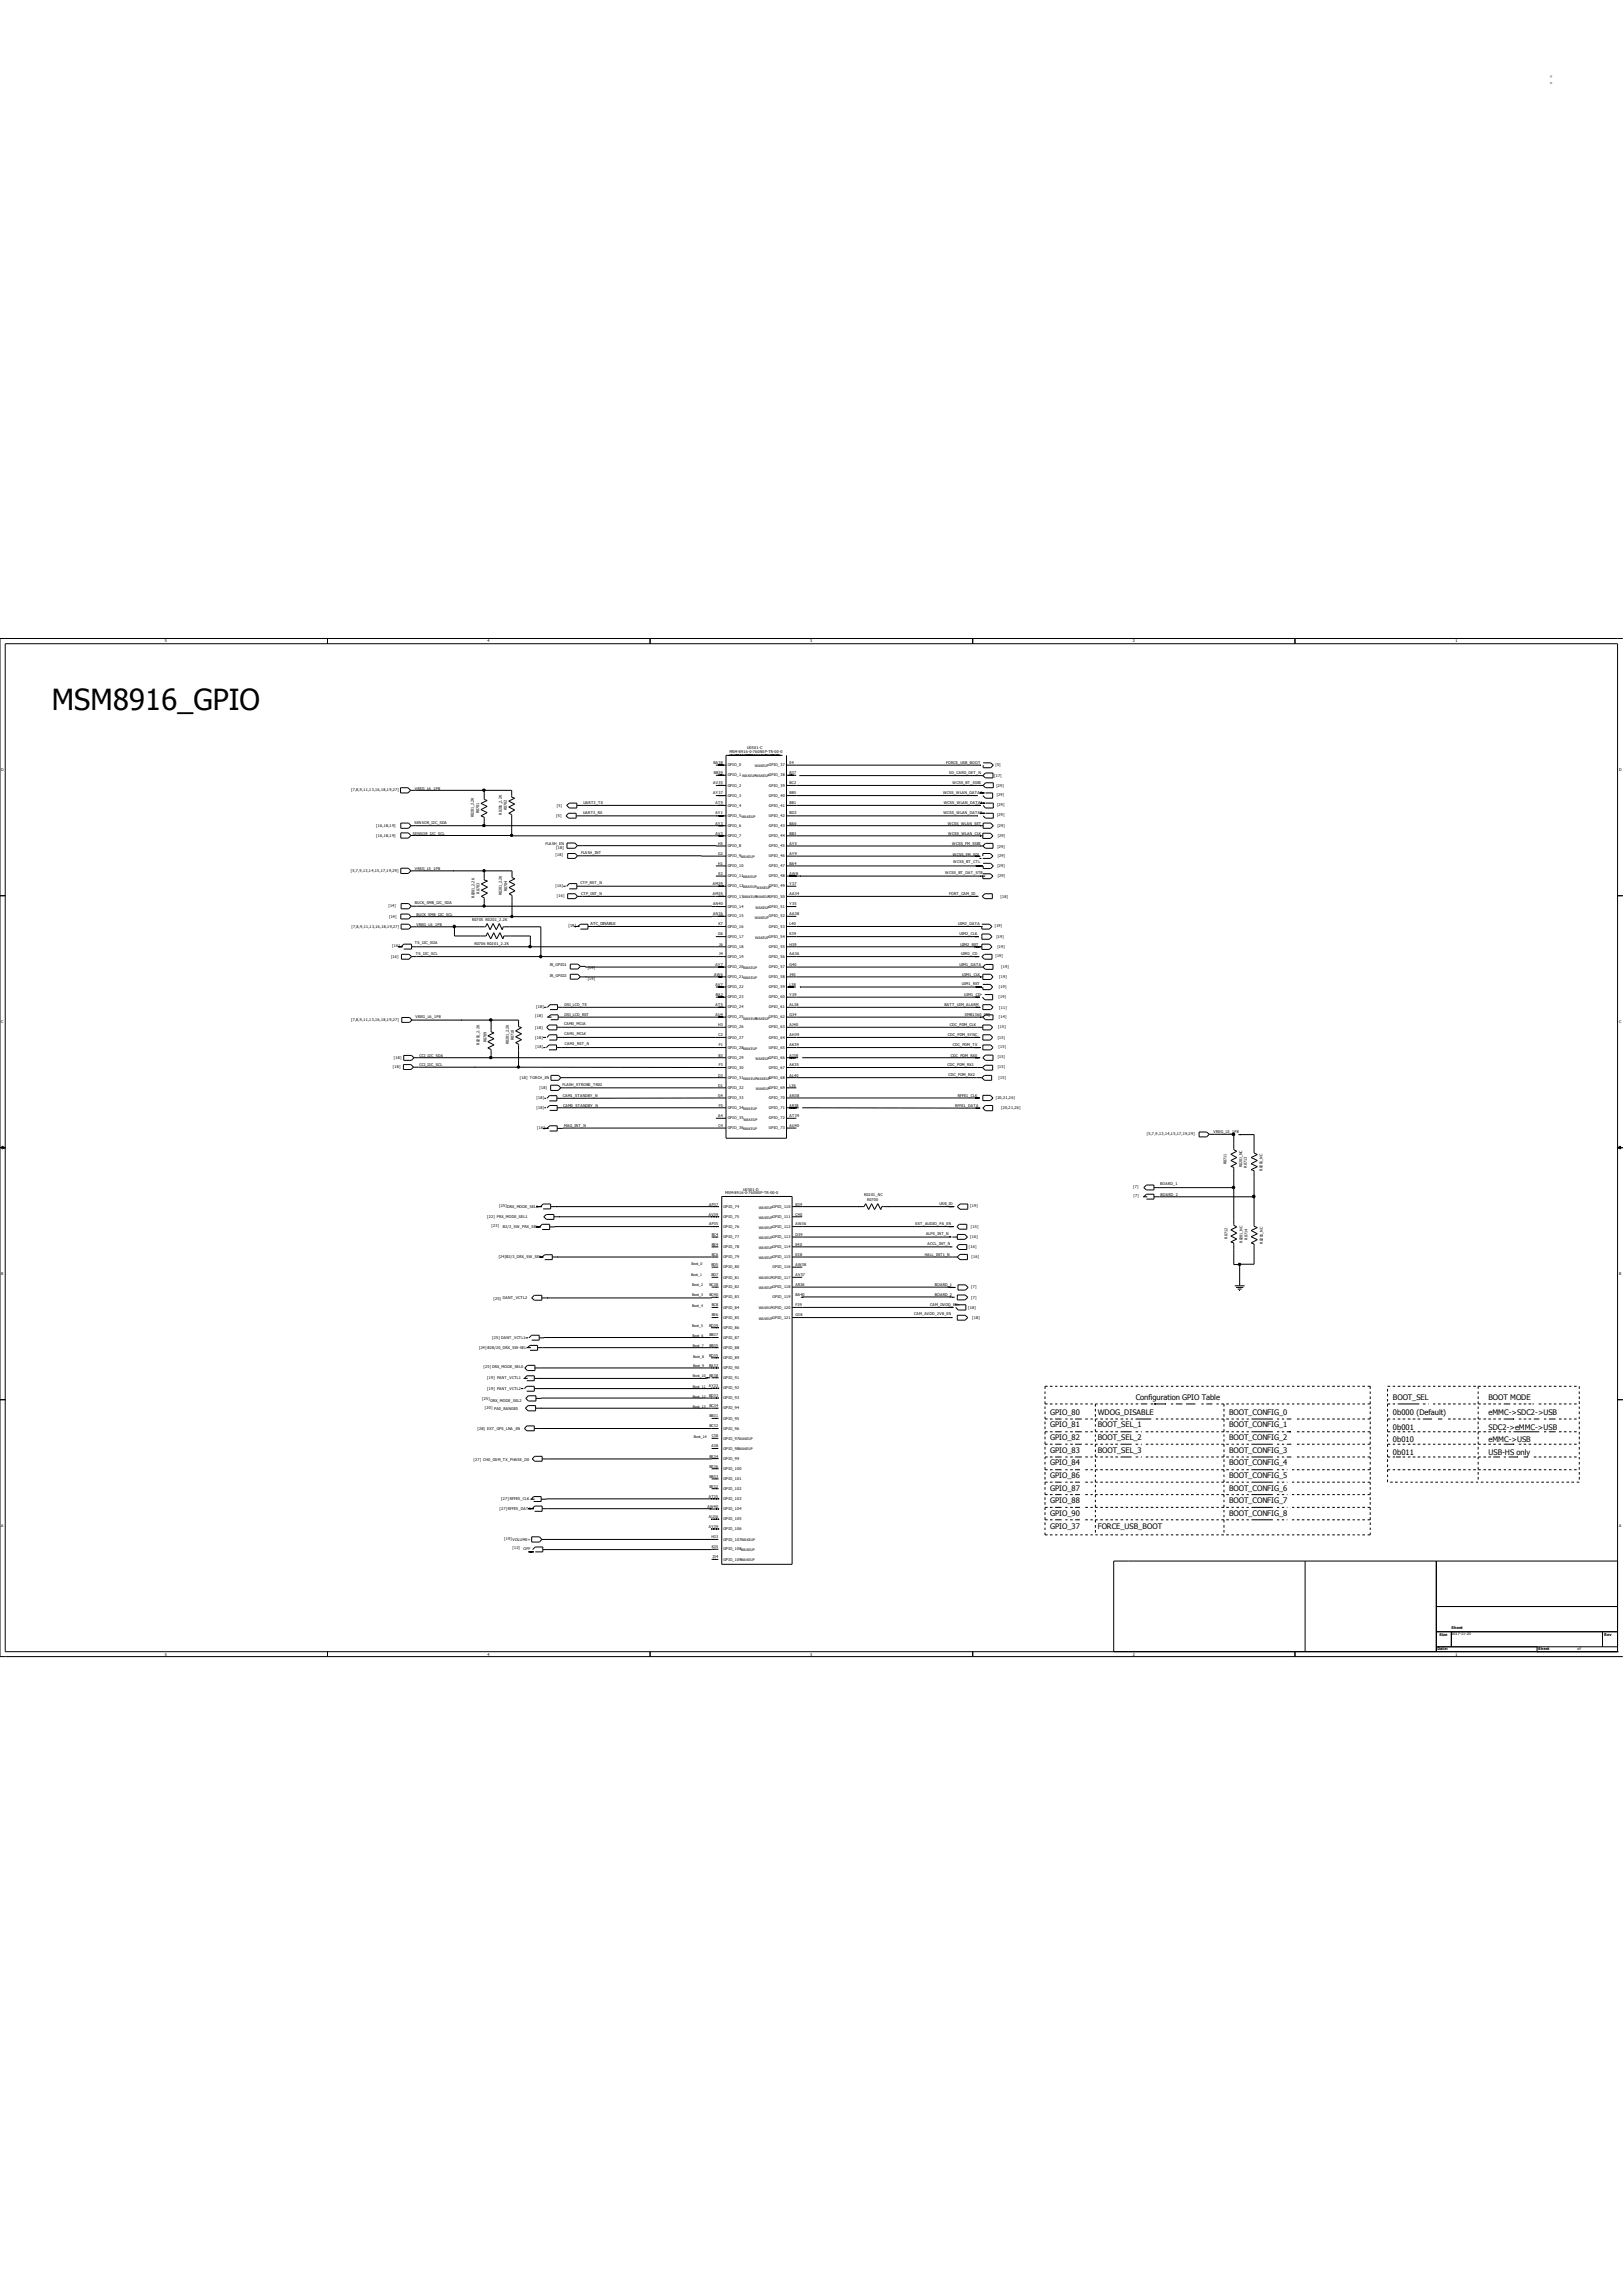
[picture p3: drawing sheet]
<svg xmlns="http://www.w3.org/2000/svg" width="210mm" height="297mm" viewBox="0 0 210 297" stroke-linecap="round" stroke-linejoin="round" font-family="sans-serif">
<defs><g id="words">
<text font-size="3.8" x="6.7" y="91.9">MSM8916_GPIO</text>
<text font-size="1.8" fill="#666" x="200.3" y="10.9">：</text>
<g font-size="1">
<text x="135.9" y="183">GPIO_80</text>
<text x="135.9" y="184.6">GPIO_81</text>
<text x="142" y="183">WDOG_DISABLE</text>
<text x="142" y="184.6">BOOT_SEL_1</text>
<text x="147" y="181.1">Configuration GPIO Table</text>
<text x="159" y="183">BOOT_CONFIG_0</text>
<text x="159" y="184.6">BOOT_CONFIG_1</text>
<text x="180.2" y="181.1">BOOT_SEL</text>
<text x="180.2" y="183">0b000 (Default)</text>
<text x="180.2" y="185">0b001</text>
<text x="192.6" y="181.1">BOOT MODE</text>
<text x="192.6" y="183">eMMC-&gt;SDC2-&gt;USB</text>
<text x="192.6" y="185">SDC2-&gt;eMMC-&gt;USB</text>
<text x="135.9" y="186.3">GPIO_82</text>
<text x="135.9" y="187.9">GPIO_83</text>
<text x="135.9" y="189.6">GPIO_84</text>
<text x="135.9" y="191.2">GPIO_86</text>
<text x="142" y="186.3">BOOT_SEL_2</text>
<text x="142" y="187.9">BOOT_SEL_3</text>
<text x="159" y="186.3">BOOT_CONFIG_2</text>
<text x="159" y="187.9">BOOT_CONFIG_3</text>
<text x="159" y="189.6">BOOT_CONFIG_4</text>
<text x="159" y="191.2">BOOT_CONFIG_5</text>
<text x="180.2" y="186.6">0b010</text>
<text x="180.2" y="188.2">0b011</text>
<text x="192.6" y="186.6">eMMC-&gt;USB</text>
<text x="192.6" y="188.2">USB-HS only</text>
<text x="135.9" y="197.7">GPIO_37</text>
<text x="135.9" y="192.8">GPIO_87</text>
<text x="135.9" y="194.5">GPIO_88</text>
<text x="135.9" y="196.1">GPIO_90</text>
<text x="142" y="197.7">FORCE_USB_BOOT</text>
<text x="159" y="192.8">BOOT_CONFIG_6</text>
<text x="159" y="194.5">BOOT_CONFIG_7</text>
<text x="159" y="196.1">BOOT_CONFIG_8</text>
</g>
<g font-size=".5">
<text x="21.3" y="83.1">5</text>
<text x="63.1" y="83.1">4</text>
<text x="104.8" y="83.1">3</text>
<text x="146.6" y="83.1">2</text>
<text x="188.3" y="83.1">1</text>
<text x=".2" y="99.7">D</text>
<text x="92.3" y="101.5">AV35</text>
<text x="92.3" y="98.8">BA38</text>
<text x="92.4" y="100.1">BB39</text>
<text x="94.2" y="101.7">GPIO_2</text>
<text x="94.2" y="100.4">GPIO_1 WAKEUP</text>
<text x="94.2" y="99.1">GPIO_0</text>
<text x="94.4" y="97.4">MSM-8916-0-760NSP-TR-00-0</text>
<text x="96.7" y="96.9">U0501-C</text>
<text x="97.7" y="99.3">WAKEUP</text>
<text x="97.8" y="100.6">WAKEUP</text>
<text x="99.5" y="99.1">GPIO_37</text>
<text x="99.5" y="100.4">GPIO_38</text>
<text x="99.5" y="101.7">GPIO_39</text>
<text x="102.2" y="98.8">E4</text>
<text x="102.2" y="100.1">B37</text>
<text x="102.2" y="101.5">BC2</text>
<text x="122.4" y="98.8">FORCE_USB_BOOT</text>
<text x="122.8" y="100.2">SD_CARD_DET_N</text>
<text x="123.2" y="101.5">WCSS_BT_SSBI</text>
<text x="128.6" y="100.5">[17]</text>
<text x="128.8" y="99.1">[5]</text>
<text x="128.9" y="101.7">[29]</text>
<text x="209.5" y="99.7">D</text>
<text x="45.4" y="102.4">[7,8,9,11,13,16,18,19,27]</text>
<text x="48.7" y="107">[16,18,19]</text>
<text x="53.6" y="106.6">SENSOR_I2C_SDA</text>
<text x="53.7" y="102.1">VREG_L6_1P8</text>
<text x="61.3" y="105.7" transform="rotate(-90 61.3 105.7)">R0201_2.2K</text>
<text x="62" y="105.2" transform="rotate(-90 62 105.2)">R0701</text>
<text x="64.9" y="105.4" transform="rotate(-90 64.9 105.4)">R0201_2.2K</text>
<text x="65.6" y="104.8" transform="rotate(-90 65.6 104.8)">R0702</text>
<text x="72" y="105.6">[5]</text>
<text x="72.1" y="104.3">[5]</text>
<text x="75.4" y="105.3">UART3_RX</text>
<text x="75.5" y="104">UART3_TX</text>
<text x="92.3" y="102.8">AY37</text>
<text x="92.6" y="108">AV3</text>
<text x="92.6" y="106.7">AY3</text>
<text x="92.6" y="105.3">AY1</text>
<text x="92.6" y="104">AT9</text>
<text x="94.2" y="107">GPIO_6</text>
<text x="94.2" y="105.7">GPIO_5WAKEUP</text>
<text x="94.2" y="104.3">GPIO_4</text>
<text x="94.2" y="103.1">GPIO_3</text>
<text x="99.5" y="103.1">GPIO_40</text>
<text x="99.5" y="104.3">GPIO_41</text>
<text x="99.5" y="105.7">GPIO_42</text>
<text x="99.5" y="107">GPIO_43</text>
<text x="102.2" y="102.8">BB5</text>
<text x="102.2" y="104">BB1</text>
<text x="102.2" y="105.3">BD3</text>
<text x="102.2" y="106.7">BA6</text>
<text x="102.2" y="108">BB3</text>
<text x="122" y="102.7">WCSS_WLAN_DATA2</text>
<text x="122.1" y="105.3">WCSS_WLAN_DATA0</text>
<text x="122.1" y="104">WCSS_WLAN_DATA1</text>
<text x="122.7" y="106.7">WCSS_WLAN_SET</text>
<text x="122.7" y="108">WCSS_WLAN_CLK</text>
<text x="129" y="103">[29]</text>
<text x="129" y="104.2">[29]</text>
<text x="129" y="105.6">[29]</text>
<text x="129" y="107">[29]</text>
<text x="45.4" y="112.8">[5,7,9,13,14,15,17,19,29]</text>
<text x="48.7" y="108.3">[16,18,19]</text>
<text x="53.4" y="108">SENSOR_I2C_SCL</text>
<text x="53.7" y="112.5">VREG_L5_1P8</text>
<text x="70.6" y="109.4">FLASH_EN</text>
<text x="71.9" y="110.8">[18]</text>
<text x="72" y="109.9">[18]</text>
<text x="75.2" y="110.5">FLASH_INT</text>
<text x="92.9" y="109.3">H5</text>
<text x="92.9" y="110.6">G2</text>
<text x="92.9" y="111.9">H1</text>
<text x="93" y="113.2">E2</text>
<text x="94.2" y="108.3">GPIO_7</text>
<text x="94.2" y="109.6">GPIO_8</text>
<text x="94.2" y="110.9">GPIO_9</text>
<text x="94.2" y="113.5">GPIO_11</text>
<text x="94.2" y="112.2">GPIO_10</text>
<text x="95.9" y="111">WAKEUP</text>
<text x="96.1" y="113.6">WAKEUP</text>
<text x="99.5" y="108.3">GPIO_44</text>
<text x="99.5" y="109.6">GPIO_45</text>
<text x="99.5" y="110.9">GPIO_46</text>
<text x="99.5" y="112.2">GPIO_47</text>
<text x="99.5" y="113.5">GPIO_48</text>
<text x="102.2" y="109.3">AY5</text>
<text x="102.2" y="110.6">AY9</text>
<text x="102.2" y="111.9">BA4</text>
<text x="102.2" y="113.2">AW8</text>
<text x="122.3" y="113">WCSS_BT_DAT_STB</text>
<text x="123.2" y="109.3">WCSS_FM_SSBI</text>
<text x="123.3" y="110.7">WCSS_FM_SDI</text>
<text x="123.3" y="111.7">WCSS_BT_CTL</text>
<text x="129" y="109.7">[29]</text>
<text x="129" y="112.2">[29]</text>
<text x="129.1" y="108.3">[29]</text>
<text x="129.1" y="110.9">[29]</text>
<text x="129.1" y="113.4">[29]</text>
<text x="50.3" y="117.4">[14]</text>
<text x="50.3" y="118.7">[14]</text>
<text x="53.7" y="117">BUCK_SMB_I2C_SDA</text>
<text x="53.9" y="118.4">BUCK_SMB_I2C_SCL</text>
<text x="53.9" y="119.8">VREG_L6_1P8</text>
<text x="61.1" y="119.2">R0705 R0201_2.2K</text>
<text x="61.4" y="116.1" transform="rotate(-90 61.4 116.1)">R0201_2.2K</text>
<text x="62" y="115.6" transform="rotate(-90 62 115.6)">R0703</text>
<text x="64.9" y="115.8" transform="rotate(-90 64.9 115.8)">R0201_2.2K</text>
<text x="65.6" y="115.3" transform="rotate(-90 65.6 115.3)">R0704</text>
<text x="71.9" y="114.7">[16]</text>
<text x="72.1" y="116">[16]</text>
<text x="73.6" y="120">[19]</text>
<text x="75.1" y="114.4">CTP_RST_N</text>
<text x="75.2" y="115.7">CTP_INT_N</text>
<text x="76.4" y="119.7">ATC_DISABLE</text>
<text x="92.3" y="114.5">AM39</text>
<text x="92.3" y="115.8">AM35</text>
<text x="92.3" y="117.1">AN40</text>
<text x="92.3" y="118.4">AN36</text>
<text x="93" y="119.7">K7</text>
<text x="94.2" y="114.8">GPIO_12</text>
<text x="94.2" y="116.1">GPIO_13</text>
<text x="94.2" y="117.4">GPIO_14</text>
<text x="94.2" y="118.7">GPIO_15</text>
<text x="94.2" y="120">GPIO_16</text>
<text x="96.1" y="114.9">WAKEUPWAKEUPGPIO_49</text>
<text x="96.1" y="116.2">WAKEUPWAKEUPGPIO_50</text>
<text x="97.7" y="118.8">WAKEUP</text>
<text x="97.8" y="117.5">WAKEUPGPIO_51</text>
<text x="99.5" y="118.7">GPIO_52</text>
<text x="99.5" y="120">GPIO_53</text>
<text x="102.2" y="114.5">Y37</text>
<text x="102.2" y="115.8">AA34</text>
<text x="102.2" y="117.1">Y35</text>
<text x="102.2" y="118.4">AA38</text>
<text x="102.2" y="119.7">L40</text>
<text x="122.8" y="115.7">FORT_CAM_ID</text>
<text x="124" y="119.7">UIM2_DATA</text>
<text x="128.7" y="120">[19]</text>
<text x="129.5" y="116.1">[18]</text>
<text x="45.5" y="120">[7,8,9,11,13,16,18,19,27]</text>
<text x="50.6" y="123.9">[16]</text>
<text x="50.8" y="122.5">[16]</text>
<text x="53.7" y="122.2">TS_I2C_SDA</text>
<text x="53.8" y="123.6">TS_I2C_SCL</text>
<text x="61.4" y="122.2">R0706 R0201_2.2K</text>
<text x="71.1" y="125">IR_GPIO1</text>
<text x="76" y="125.4">[19]</text>
<text x="92.6" y="124.9">AY7</text>
<text x="92.9" y="121">G6</text>
<text x="93.1" y="122.3">J6</text>
<text x="93.1" y="123.6">J4</text>
<text x="94.2" y="121.3">GPIO_17</text>
<text x="94.2" y="122.6">GPIO_18</text>
<text x="94.2" y="123.9">GPIO_19</text>
<text x="94.2" y="125.2">GPIO_20WAKEUP</text>
<text x="97.7" y="121.4">WAKEUPGPIO_54</text>
<text x="99.5" y="122.6">GPIO_55</text>
<text x="99.5" y="123.9">GPIO_56</text>
<text x="99.5" y="125.2">GPIO_57</text>
<text x="102.2" y="121">K39</text>
<text x="102.2" y="122.3">H39</text>
<text x="102.2" y="123.6">AA36</text>
<text x="102.2" y="124.9">G40</text>
<text x="124.1" y="121">UIM2_CLK</text>
<text x="124.1" y="125">UIM1_DATA</text>
<text x="124.3" y="122.3">UIM2_RST</text>
<text x="124.3" y="123.6">UIM2_CD</text>
<text x="128.8" y="123.8">[19]</text>
<text x="128.9" y="121.3">[19]</text>
<text x="129" y="122.6">[19]</text>
<text x="129.6" y="125.2">[19]</text>
<text x="53.8" y="131.7">VREG_L6_1P8</text>
<text x="69.3" y="131.6">[18]</text>
<text x="69.4" y="130.4">[18]</text>
<text x="71.1" y="126.3">IR_GPIO2</text>
<text x="73" y="130.1">DSI_LCD_TE</text>
<text x="73" y="131.5">DSI_LCD_RST</text>
<text x="76" y="126.7">[19]</text>
<text x="92.4" y="126.2">AW6</text>
<text x="92.6" y="127.5">AV7</text>
<text x="92.6" y="130.2">AT5</text>
<text x="92.6" y="131.4">AU4</text>
<text x="92.6" y="128.8">BA2</text>
<text x="94.2" y="126.5">GPIO_21</text>
<text x="94.2" y="127.8">GPIO_22</text>
<text x="94.2" y="129.1">GPIO_23</text>
<text x="94.2" y="130.5">GPIO_24</text>
<text x="94.2" y="131.7">GPIO_25</text>
<text x="96.1" y="126.6">WAKEUP</text>
<text x="96.1" y="131.9">WAKEUPWAKEUP</text>
<text x="99.5" y="126.5">GPIO_58</text>
<text x="99.5" y="127.8">GPIO_59</text>
<text x="99.5" y="129.1">GPIO_60</text>
<text x="99.5" y="130.5">GPIO_61</text>
<text x="99.5" y="131.7">GPIO_62</text>
<text x="102.2" y="126.2">J40</text>
<text x="102.2" y="127.5">L38</text>
<text x="102.2" y="128.8">Y39</text>
<text x="102.2" y="130.2">AL38</text>
<text x="102.2" y="131.4">G34</text>
<text x="122.2" y="130.2">BATT_UIM_ALARM</text>
<text x="124.4" y="127.4">UIM1_RST</text>
<text x="124.5" y="126.2">UIM1_CLK</text>
<text x="124.8" y="128.8">UIM1_CD</text>
<text x="124.9" y="131.5">SMB1360_IRQ</text>
<text x="129.2" y="129.1">[19]</text>
<text x="129.3" y="127.8">[19]</text>
<text x="129.3" y="131.7">[14]</text>
<text x="129.3" y="126.5">[19]</text>
<text x="129.3" y="130.5">[11]</text>
<text x=".2" y="132.3">C</text>
<text x="45.4" y="132.1">[7,8,9,11,13,16,18,19,27]</text>
<text x="51" y="137">[18]</text>
<text x="54.3" y="136.7">CCI_I2C_SDA</text>
<text x="54.3" y="137.9">CCI_I2C_SCL</text>
<text x="62" y="135.2" transform="rotate(-90 62 135.2)">R0201_2.2K</text>
<text x="63" y="134.8" transform="rotate(-90 63 134.8)">R0709</text>
<text x="65.8" y="135.1" transform="rotate(-90 65.8 135.1)">R0201_2.2K</text>
<text x="66.5" y="134.6" transform="rotate(-90 66.5 134.6)">R0710</text>
<text x="69.3" y="133.1">[18]</text>
<text x="69.3" y="134.3">[18]</text>
<text x="69.3" y="135.6">[18]</text>
<text x="73" y="132.6">CAM0_MCLK</text>
<text x="73" y="133.8">CAM1_MCLK</text>
<text x="73.1" y="135.2">CAM1_RST_N</text>
<text x="92.9" y="132.7">H3</text>
<text x="93" y="134.1">C2</text>
<text x="93" y="136.7">B3</text>
<text x="93" y="135.4">F1</text>
<text x="93" y="137.9">F3</text>
<text x="94.2" y="133">GPIO_26</text>
<text x="94.2" y="134.3">GPIO_27</text>
<text x="94.2" y="135.7">GPIO_28</text>
<text x="94.2" y="137">GPIO_29</text>
<text x="96.1" y="135.8">WAKEUP</text>
<text x="97.8" y="137.1">WAKEUP</text>
<text x="99.5" y="133">GPIO_63</text>
<text x="99.5" y="134.3">GPIO_64</text>
<text x="99.5" y="135.7">GPIO_65</text>
<text x="99.5" y="137">GPIO_66</text>
<text x="102.2" y="132.7">AJ40</text>
<text x="102.2" y="134.1">AH39</text>
<text x="102.2" y="135.4">AK39</text>
<text x="102.2" y="136.7">AJ38</text>
<text x="102.2" y="137.9">AK35</text>
<text x="122.6" y="137.9">CDC_PDM_RX1</text>
<text x="122.7" y="134.1">CDC_PDM_SYNC</text>
<text x="122.9" y="132.8">CDC_PDM_CLK</text>
<text x="123" y="136.7">CDC_PDM_RX0</text>
<text x="123.3" y="135.4">CDC_PDM_TX</text>
<text x="129.1" y="134.3">[15]</text>
<text x="129.1" y="136.9">[15]</text>
<text x="129.2" y="133">[15]</text>
<text x="129.2" y="135.6">[15]</text>
<text x="209.5" y="132.3">C</text>
<text x="50.8" y="138.2">[18]</text>
<text x="67.3" y="139.5">[18] TORCH_EN</text>
<text x="69.4" y="142.1">[18]</text>
<text x="69.4" y="143.4">[18]</text>
<text x="69.8" y="140.8">[18]</text>
<text x="72.8" y="140.5">FLASH_STROBE_TRIG</text>
<text x="72.8" y="141.9">CAM1_STANDBY_N</text>
<text x="72.9" y="143.2">CAM0_STANDBY_N</text>
<text x="92.9" y="139.3">D3</text>
<text x="92.9" y="140.6">D1</text>
<text x="92.9" y="141.9">G4</text>
<text x="93" y="143.2">F5</text>
<text x="94.2" y="138.2">GPIO_30</text>
<text x="94.2" y="139.6">GPIO_31WAKEUP</text>
<text x="94.2" y="140.9">GPIO_32</text>
<text x="94.2" y="142.2">GPIO_33</text>
<text x="94.2" y="143.5">GPIO_34</text>
<text x="96.1" y="143.6">WAKEUP</text>
<text x="97.8" y="141">WAKEUP</text>
<text x="97.9" y="139.7">WAKEUP</text>
<text x="99.5" y="139.6">GPIO_68</text>
<text x="99.5" y="138.2">GPIO_67</text>
<text x="99.5" y="140.9">GPIO_69</text>
<text x="99.5" y="142.2">GPIO_70</text>
<text x="99.5" y="143.5">GPIO_71</text>
<text x="102.2" y="139.3">AL40</text>
<text x="102.2" y="140.6">L36</text>
<text x="102.2" y="141.9">AN38</text>
<text x="102.2" y="143.2">AR38</text>
<text x="122.7" y="139.2">CDC_PDM_RX2</text>
<text x="123.6" y="143.2">RFFE1_DATA</text>
<text x="123.9" y="141.9">RFFE1_CLK</text>
<text x="128.8" y="142.2">[20,21,26]</text>
<text x="129.1" y="138.2">[15]</text>
<text x="129.2" y="139.6">[15]</text>
<text x="129.6" y="143.5">[20,21,26]</text>
<text x="69.5" y="146.1">[16]</text>
<text x="73" y="145.8">MAG_INT_N</text>
<text x="92.9" y="144.5">A4</text>
<text x="93" y="145.8">C4</text>
<text x="94.2" y="146.1">GPIO_36</text>
<text x="94.2" y="144.8">GPIO_35</text>
<text x="96.1" y="146.2">WAKEUP</text>
<text x="96.2" y="145">WAKEUP</text>
<text x="99.5" y="144.8">GPIO_72</text>
<text x="99.5" y="146.1">GPIO_73</text>
<text x="102.2" y="144.5">AT39</text>
<text x="102.2" y="145.8">AU40</text>
<text x="148.4" y="146.9">[5,7,9,13,14,15,17,19,29]</text>
<text x="157" y="146.5">VREG_L5_1P8</text>
<text x="91.7" y="155.9">AP37</text>
<text x="93.8" y="154.5">MSM-8916-0-760NSP-TR-00-0</text>
<text x="96.1" y="154">U0501-D</text>
<text x="102.9" y="155.9">B39</text>
<text x="111.8" y="154.8">R0201_NC</text>
<text x="112.2" y="155.4">R0700</text>
<text x="121.6" y="155.9">USB_ID</text>
<text x="146.6" y="153.7">[7]</text>
<text x="146.7" y="154.8">[7]</text>
<text x="150.1" y="153.3">BOARD_1</text>
<text x="150.2" y="154.7">BOARD_2</text>
<text x="158.7" y="150.6" transform="rotate(-90 158.7 150.6)">R0711</text>
<text x="160.7" y="151" transform="rotate(-90 160.7 151)">R0201_NC</text>
<text x="161.3" y="151" transform="rotate(-90 161.3 151)">R0713</text>
<text x="163.3" y="151.5" transform="rotate(-90 163.3 151.5)">R0201_NC</text>
<text x="63" y="157.5">[22] PRX_MODE_SEL1</text>
<text x="63.6" y="158.8">[23]</text>
<text x="64.6" y="156.1">[25]</text>
<text x="65.1" y="158.9">B2/3_SW_PRX_SEL</text>
<text x="65.6" y="156.2">DRX_MODE_SEL1</text>
<text x="91.7" y="157.3">AV39</text>
<text x="91.7" y="158.5">AP35</text>
<text x="92.1" y="159.8">BC4</text>
<text x="92.1" y="161.1">BE4</text>
<text x="93.6" y="156.2">GPIO_74</text>
<text x="93.6" y="157.5">GPIO_75</text>
<text x="93.6" y="158.8">GPIO_76</text>
<text x="93.6" y="160.2">GPIO_77</text>
<text x="93.6" y="161.4">GPIO_78</text>
<text x="98.2" y="156.3">WAKEUPGPIO_110</text>
<text x="98.2" y="157.7">WAKEUPGPIO_111</text>
<text x="98.2" y="159">WAKEUP</text>
<text x="98.2" y="160.3">WAKEUPGPIO_113</text>
<text x="98.2" y="161.6">WAKEUP</text>
<text x="100" y="161.4">GPIO_114</text>
<text x="100" y="158.8">GPIO_112</text>
<text x="102.9" y="161.1">E40</text>
<text x="102.9" y="159.8">D39</text>
<text x="102.9" y="157.3">C40</text>
<text x="102.9" y="158.5">AW36</text>
<text x="118.5" y="158.4">EXT_AUDIO_PA_EN</text>
<text x="119.8" y="159.8">ALPS_INT_N</text>
<text x="120" y="161.1">ACCL_INT_N</text>
<text x="125.4" y="161.4">[16]</text>
<text x="125.5" y="160.1">[16]</text>
<text x="125.5" y="156.2">[19]</text>
<text x="125.6" y="158.8">[15]</text>
<text x="158.8" y="160.2" transform="rotate(-90 158.8 160.2)">R0712</text>
<text x="160.8" y="160.8" transform="rotate(-90 160.8 160.8)">R0201_NC</text>
<text x="161.4" y="160.3" transform="rotate(-90 161.4 160.3)">R0714</text>
<text x="163.4" y="160.9" transform="rotate(-90 163.4 160.9)">R0201_NC</text>
<text x=".2" y="164.9">B</text>
<text x="64.5" y="162.7">[24]B2/3_DRX_SW_SEL</text>
<text x="89.4" y="165.1">Boot_1</text>
<text x="89.5" y="163.6">Boot_0</text>
<text x="89.5" y="166.4">Boot_2</text>
<text x="89.5" y="167.7">Boot_3</text>
<text x="91.8" y="167.7">BC40</text>
<text x="91.8" y="166.4">BC38</text>
<text x="92" y="163.7">BD5</text>
<text x="92" y="165.1">BD7</text>
<text x="92.1" y="162.5">BC6</text>
<text x="93.6" y="162.8">GPIO_79</text>
<text x="93.6" y="164.1">GPIO_80</text>
<text x="93.6" y="168">GPIO_83</text>
<text x="93.6" y="166.7">GPIO_82</text>
<text x="93.6" y="165.4">GPIO_81</text>
<text x="98.2" y="162.9">WAKEUP</text>
<text x="98.2" y="165.5">WAKEUPGPIO_117</text>
<text x="98.2" y="166.8">WAKEUP</text>
<text x="100" y="168">GPIO_119</text>
<text x="100" y="166.7">GPIO_118</text>
<text x="100" y="164.1">GPIO_116</text>
<text x="100" y="162.8">GPIO_115</text>
<text x="102.9" y="167.7">BA40</text>
<text x="102.9" y="166.4">AR36</text>
<text x="102.9" y="165.1">AV37</text>
<text x="102.9" y="163.7">AW38</text>
<text x="102.9" y="162.5">E38</text>
<text x="119.6" y="162.4">HALL_INT1_N</text>
<text x="121" y="166.3">BOARD_1</text>
<text x="121" y="167.6">BOARD_2</text>
<text x="125.7" y="166.7">[7]</text>
<text x="125.7" y="162.7">[16]</text>
<text x="209.5" y="164.9">B</text>
<text x="63.7" y="173.2">[25] DANT_VCTL1</text>
<text x="63.8" y="168.1">[25] DANT_VCTL2</text>
<text x="89.5" y="169.1">Boot_4</text>
<text x="89.5" y="171.7">Boot_5</text>
<text x="89.6" y="173">Boot_6</text>
<text x="91.7" y="171.6">BD39</text>
<text x="91.8" y="172.9">BB37</text>
<text x="92.1" y="170.3">BE6</text>
<text x="92.1" y="169">BC8</text>
<text x="93.6" y="173.2">GPIO_87</text>
<text x="93.6" y="170.6">GPIO_85</text>
<text x="93.6" y="171.9">GPIO_86</text>
<text x="93.6" y="169.3">GPIO_84</text>
<text x="98.2" y="169.4">WAKEUPGPIO_120</text>
<text x="98.2" y="170.7">WAKEUPGPIO_121</text>
<text x="102.9" y="170.3">G38</text>
<text x="102.9" y="169">F39</text>
<text x="118.3" y="170.1">CAM_AVDD_2V8_EN</text>
<text x="120.4" y="168.9">CAM_DVDD_EN</text>
<text x="125.3" y="169.3">[18]</text>
<text x="125.7" y="168">[7]</text>
<text x="125.8" y="170.6">[18]</text>
<text x="62" y="174.4">[24] B28/20_DRX_SW-SEL</text>
<text x="62.6" y="176.9">[25] DRX_MODE_SEL0</text>
<text x="63" y="178.4">[19] PANT_VCTL1</text>
<text x="63" y="179.8">[19] PANT_VCTL2</text>
<text x="89.6" y="174.2">Boot_7</text>
<text x="89.6" y="178.1">Boot_10</text>
<text x="89.6" y="179.5">Boot_11</text>
<text x="89.7" y="175.6">Boot_8</text>
<text x="89.7" y="176.9">Boot_9</text>
<text x="91.7" y="179.4">AY33</text>
<text x="91.7" y="176.8">BA32</text>
<text x="91.7" y="175.5">BD35</text>
<text x="91.8" y="178.1">BE38</text>
<text x="91.8" y="174.2">BB35</text>
<text x="93.6" y="179.7">GPIO_92</text>
<text x="93.6" y="178.4">GPIO_91</text>
<text x="93.6" y="177.1">GPIO_90</text>
<text x="93.6" y="175.8">GPIO_89</text>
<text x="93.6" y="174.5">GPIO_88</text>
<text x="61.8" y="184.9">[28] EXT_GPS_LNA_EN</text>
<text x="62.4" y="181.1">[25]</text>
<text x="62.7" y="182.2">[20]</text>
<text x="63.5" y="181.3">DRX_MODE_SEL2</text>
<text x="63.9" y="182.4">PA0_RANGE0</text>
<text x="89.6" y="180.8">Boot_12</text>
<text x="89.6" y="182.1">Boot_13</text>
<text x="89.8" y="186">Boot_14</text>
<text x="91.7" y="180.7">BD33</text>
<text x="91.8" y="184.6">BC32</text>
<text x="91.8" y="183.3">BB31</text>
<text x="91.8" y="182">BC34</text>
<text x="92.1" y="185.9">C38</text>
<text x="93.6" y="184.9">GPIO_96</text>
<text x="93.6" y="183.6">GPIO_95</text>
<text x="93.6" y="182.3">GPIO_94</text>
<text x="93.6" y="181">GPIO_93</text>
<text x="61.3" y="189">[27] CH0_GSM_TX_PHASE_D0</text>
<text x="91.8" y="191.2">BB33</text>
<text x="91.8" y="189.9">BE36</text>
<text x="91.8" y="188.5">BE34</text>
<text x="92" y="187.2">A38</text>
<text x="93.6" y="191.5">GPIO_101</text>
<text x="93.6" y="190.1">GPIO_100</text>
<text x="93.6" y="188.8">GPIO_99</text>
<text x="93.6" y="187.5">GPIO_98WAKEUP</text>
<text x="93.6" y="186.2">GPIO_97WAKEUP</text>
<text x=".2" y="197.5">A</text>
<text x="64.7" y="195.3">[27]RFFE5_DATA</text>
<text x="64.9" y="194">[27] RFFE5_CLK</text>
<text x="91.5" y="195.1">AW40</text>
<text x="91.7" y="197.6">AY39</text>
<text x="91.7" y="196.4">AU36</text>
<text x="91.7" y="193.7">AT35</text>
<text x="91.8" y="192.4">BE32</text>
<text x="93.6" y="197.9">GPIO_106</text>
<text x="93.6" y="196.7">GPIO_105</text>
<text x="93.6" y="194">GPIO_103</text>
<text x="93.6" y="195.4">GPIO_104</text>
<text x="93.6" y="192.7">GPIO_102</text>
<text x="209.5" y="197.5">A</text>
<text x="65.2" y="199.2">[19]</text>
<text x="66.3" y="199.3">VOLUME+</text>
<text x="66.3" y="200.4">[12]</text>
<text x="67.7" y="200.5">OFF</text>
<text x="92" y="199">H33</text>
<text x="92.1" y="200.3">K35</text>
<text x="92.2" y="201.6">J34</text>
<text x="93.6" y="201.9">GPIO_109WAKEUP</text>
<text x="93.6" y="200.6">GPIO_108WAKEUP</text>
<text x="93.6" y="199.3">GPIO_107WAKEUP</text>
<text x="21.3" y="214.2">5</text>
<text x="63.1" y="214.2">4</text>
<text x="104.8" y="214.2">3</text>
<text x="146.6" y="214.2">2</text>
<text x="186" y="213.5">Date:</text>
<text x="186.2" y="211.6">Size</text>
<text x="187.8" y="211.5">2017-11-20</text>
<text x="187.8" y="210.8">Sheet</text>
<text x="188.3" y="214.2">1</text>
<text x="199" y="213.5">Sheet</text>
<text x="204.1" y="213.5">of</text>
<text x="207.6" y="211.6">Rev</text>
</g>
</g></defs>
<g fill="none" stroke="#000" stroke-width=".13">
<path d="M.7 83.3h208.6v130.4h-208.6zM42.4 82.6v.7M84.1 82.6v.7M92.6 99h1.3M101.3 97.7h-7.4v49.5h7.9v-49.5M101.8 99h25.1h-.1M125.9 82.6v.7M127.2 98.7h1l.3 .3-.3 .3h-1v-.3M127.5 100h1v.6h-1l-.3-.3zM167.6 82.6v.7M210 82.6h-210v131.7h210M0 115.9h.7"/>
<path d="M51.8 101.9h1l.3 .3-.3 .4h-1zM51.9 106.5h1l.3 .3-.3 .3h-1zM51.9 107.7h.9l.4 .4-.4 .3h-.9zM51.9 112.3h.9l.4 .3-.4 .4h-.9zM51.9 118.2h1l.3 .4-.3 .3h-1zM51.9 116.9h1l.3 .3-.3 .4h-1zM51.9 119.5h1l.3 .4-.3 .3h-1zM53.1 102.2h13.1v.9l.4 .2-.8 .3 .8 .4-.8 .4 .8 .4-.8 .4 .4 .2v2.7h27.7M53.2 106.8h40.7M53.2 112.6h13.1v.9l.3 .2-.7 .3 .7 .4-.7 .4 .7 .4-.7 .4 .4 .2v2.8M53.2 108.1h13M53.2 117.2l40.7 .1"/>
<path d="M53.2 119.9h9.6l.2-.4 .4 .8 .4-.8 .4 .8 .4-.8 .4 .8 .1-.4h4.9v3.8M58.6 112.6h.1M58.8 119.9v1.2h4.1l.2-.5 .4 .9 .4-.9 .4 .9 .4-.9 .4 .9 .1-.4h3.4v1.4M62.7 102.2v1.2l.3 .1-.8 .4 .8 .4-.8 .4 .8 .4-.8 .4 .5 .2v1.1M62.7 112.6v1.2l.4 .2-.8 .3 .8 .5-.8 .3 .8 .4-.8 .5 .4 .1v1.1M72.9 114.6h.3M73.3 104.2l.4-.3h.9v.6h-.9zM73.3 114.6l.4-.3h.9v.7h-.9M73.4 109.1h1l.3 .3-.3 .3h-1zM73.4 115.6h1l.3 .4-.3 .2h-1zM73.4 110.4h1l.3 .3-.3 .3h-1zM73.6 105.2h.9v.6h-.9l-.4-.3z"/>
<path d="M74.5 105.5h18.1M74.6 119.8h.4h-.7h.3M74.6 114.6h19.3M74.6 104.2h19.3M74.7 116h19.2M74.7 109.4h19.2M74.7 110.7h19.2M74.8 119.8l.3-.3h1v.7h-1M76.1 119.8h17.8M92.6 105.5h1.3M92.6 102.9h1.3M92.6 101.6h1.3"/>
<path d="M92.6 100.3h1.3M92.6 105.5h.1M92.6 113.3h1.3M92.6 112h1.3M93.9 118.5l-40.7 .1M101.8 100.3h1.2M101.8 113.3h1.7M101.8 101.6h25.4M101.8 104.2h25.1h-.4M101.8 109.4h25.4M101.8 106.8h25.4M101.8 108.1h25.4"/>
<path d="M101.8 112h25.4h-.4M101.8 119.8h25.3h-.3M101.8 110.7h24.7M101.8 102.9h24.7M101.8 105.5h24.7M101.8 114.6h1.2M101.8 116h24.7M101.8 117.3h1.2M101.8 118.5h1.2M103.4 100.3h23.8M103.5 113.3h24M103.5 113.3h.1"/>
<path d="M126.2 110.8h.6zM126.5 116h.1M126.7 111h.3M127 119.5h1l.4 .3-.4 .4h-1v-.4M127 102.6h-.2h.6h-.3M127.1 105.2h-.3h.6h-.3M127.1 116l.3-.4h1v.6h-1zM127.1 103.9h-.3h.6h-.2M127.2 107.8h.9l.4 .3-.4 .4h-.9zM127.2 110.7v-.3h.9l.4 .3-.4 .3h-.9M127.2 113h.9l.4 .3-.4 .4h-.9v-.4M127.2 106.5h1l.3 .3-.3 .3h-1z"/>
<path d="M127.2 111.7h1l.3 .3-.3 .4h-1v-.4M127.5 102.6h.9v.7h-.9l-.3-.4M127.5 101.3h1v.6h-1l-.3-.3zM127.5 103.9h1v.6h-1l-.3-.3M127.5 105.2h1v.6h-1l-.3-.3M127.5 109.1h1v.6h-1l-.3-.3zM209.3 115.9h.7M51.8 122.5h.3h-.6h.3M51.9 122.5l.3-.4h1.1v.7h-1.1M51.9 123.4h1l.4 .3-.4 .4h-1zM52 131.6h1l.3 .4-.3 .2h-1zM52.2 137.7h1l.3 .3-.3 .3h-1z"/>
<path d="M52.2 136.5h1.1l.3 .3-.3 .4h-1.1zM53.3 122.5h40.6M53.3 123.7h40.6M53.3 132h13.8v.8l.4 .1-.8 .4 .8 .4-.8 .4 .8 .4-.8 .4 .4 .2v2.9M53.5 138l38.8 .1M53.6 136.8h40.3M59.6 132h.1M61.4 138h.1M63.5 136.8h.1M63.5 132v1.5l.4 .1-.8 .4 .8 .4-.8 .3 .8 .5-.8 .4 .4 .2v1M68.6 122.5h.1M70.3 134.2h.3"/>
<path d="M70.3 135.5h.3M70.4 130.3h.3M70.7 135.5l.3-.3h1v.6h-1M70.7 132.9l.3-.3h1.1v.6h-1.1zM70.8 134.2l.3-.3h1v.6h-1M70.8 131.6h.6M70.8 130.3l.4-.3h.9v.6h-.9M70.9 131.6l.3-.3h1v.6h-1M71.3 139.1h1l.3 .3-.3 .3h-1zM72 135.5h21.9M72.1 132.9h21.8M72.1 134.2h21.8"/>
<path d="M72.1 130.3h21.8M72.2 131.6h21.7M72.6 139.4h21.3M73.8 126h1l.3 .4-.3 .3h-1zM73.8 124.7h1l.3 .3-.3 .3h-1zM75.1 125h.6v.1h18.2M75.1 126.4h18.8M75.7 126.4h.1M92.3 138.1h.1M92.3 138.1h1.6M92.6 127.7h1.3M92.6 129h1.3"/>
<path d="M92.6 121.2h1.3M101.8 127.7h1.2M101.8 136.8h1.5M101.8 126.4h25.4M101.8 130.3h25h-.2M101.8 121.2h24.9h-.3M101.8 122.5h25.2h-.4M101.8 125.1h25.4M101.8 134.2h25h-.3M101.8 135.5h25.1h-.4M101.8 123.7h24.9h-.2M101.8 129h25h-.3"/>
<path d="M101.8 131.6h25.4M101.8 132.9h25.4M101.8 138.1h25.3M101.8 139.4h25.2M103.5 127.7h23.6h-.3M103.5 127.7h.1M103.8 136.8h23h-.4M126.5 138.1h.1M126.9 128.7h.1M127 122.1h1l.4 .4-.4 .3h-1zM127 123.7l.4-.3h1v.7h-1zM127 120.8h1l.4 .4-.4 .3h-1z"/>
<path d="M127 139.4l.4-.3h.9v.6h-.9zM127.1 138.1l.4-.3h.9v.6h-.9zM127.2 130h1l.3 .3-.3 .3h-1zM127.2 131.6l.3-.3h1v.6h-1zM127.2 135.2h1l.3 .3-.3 .3h-1zM127.2 132.6h.9l.3 .3-.3 .3h-.9zM127.2 133.9h.9l.3 .3-.3 .3h-.9zM127.2 125.1l.3-.3h1v.6h-1zM127.2 126h1l.3 .4-.3 .3h-1zM127.2 127.3h.9l.3 .4-.3 .3h-.9v-.3M127.4 128.7h1v.6h-1l-.3-.3M127.5 136.5h1v.7h-1l-.3-.4z"/>
<path d="M0 148.5h.7M.3 148.3l.4 .2-.4 .1zM69.6 158.7h.4h-.7h.4M69.7 156.1h.4h-.7h.4M69.8 158.7l.3-.3h1v.6h-1M69.9 156.1l.4-.4h.9v.7h-.9M70.4 157.4l.3-.3h1v.6h-1zM70.4 143.3h.3M70.4 142.1h.2M70.5 146h.5h-.7h.4M70.8 142.1l.3-.4h1v.7h-1M70.8 143.3l.3-.3h1v.6h-1"/>
<path d="M70.8 146l.3-.4h1v.7h-1M71.2 156.1h21.7M71.2 140.4h1l.4 .3-.4 .4h-1zM71.7 157.4h21.3h-.1M71.9 156.1h.1M72.1 143.3h21.8M72.3 157.4h.1M72.6 140.7h21.3M92.6 144.7h1.3M92.9 158.7h-21.8M93.4 154.8h9.1v47.6h-9.1zM93.9 142l-21.8 .1"/>
<path d="M93.9 145.9l-21.8 .1M101.8 143.3h1.5M101.8 142h25h-.4M101.8 140.7h1.2M101.8 145.9h1.2M101.8 144.7h1.2M102.5 158.7h20.9h-.3M102.5 156.1h9.3l.2-.4 .4 .8 .4-.8 .4 .8 .4-.8 .4 .8 .1-.4h9.4h-.2M102.5 157.4h1.3M103.8 143.3h23h-.2M111 156.1h.1M114.9 156.1h.1"/>
<path d="M122.8 160h.3M123.8 158.7l.3-.3h1v.6h-1zM123.9 159.7h.9l.4 .3-.4 .3h-.9zM124.2 155.7h1v.7h-1l-.3-.3zM127.2 141.7h.9l.4 .3-.4 .4h-.9zM127.5 143h.9v.7h-.9l-.3-.4zM147.9 154.8h.6M148 153.6l.3-.3h1v.6h-1zM148 154.8l.3-.3h1v.6h-1M149.3 153.6h10.3M149.3 154.8h13M155.2 146.4h.9l.4 .3-.4 .4h-.9z"/>
<path d="M156.5 146.7h3.2M159.6 146.7v2l.4 .2-.7 .4 .7 .4-.7 .4 .7 .4-.7 .4 .3 .1v7.5l.4 .2-.7 .4 .7 .4-.7 .4 .7 .4-.7 .4 .3 .1v2.8h.8M160.2 146.8h2.1v2.3l.4 .3-.8 .3 .8 .4-.8 .4 .8 .4-.8 .4 .4 .1v7.2l.4 .2-.8 .4 .8 .4-.8 .4 .8 .4-.8 .4 .4 .1v2.6h-1.9v2.8M209.3 148.5h.7M209.3 148.5l.4-.2v.3zM67.4 179.6h.3M67.7 178.3h.6M67.9 179.6l.3-.3h.9v.7h-.9M67.9 178.3l.3-.3h.9v.6h-.9M67.9 177l.3-.4h1v.7h-1zM68 173.1h.3M68.1 174.3h.6"/>
<path d="M68.2 174.3l.4-.3h1v.7h-1M68.5 173.1l.3-.4h1v.7h-1M68.8 167.9l.3-.3h1v.6h-1zM69.1 178.3h22.3M69.2 177h23.7M69.6 174.3h23.3M69.8 162.6h.5zM69.8 179.6h.1M69.8 178.3h.1M70.1 162.6l.4-.3h1v.6h-1M70.8 167.9h.1M71.5 162.6h21.4"/>
<path d="M72.1 162.6h.1M91.3 178.2h.6M92.1 160h.8M92.1 161.3h.8M92.1 163.9h.8M92.1 178.2h.8M92.1 175.6h.8M92.1 170.4h.8M92.1 171.7h.8M92.1 166.5h.8M92.1 165.2h.8M92.1 169.1h.8"/>
<path d="M92.9 179.6h.1h-23.9M92.9 173l-23.1 .1M92.9 167.8h-.8v.1h-22M102.5 170.4h20.7M102.5 169.1h20.5M102.5 166.5h20.6M102.5 165.2h1.3M102.5 163.9h1.3M102.5 162.6h21.4M102.5 161.3h20.6M102.5 160h20.6M103.6 167.8h.4"/>
<path d="M103.8 170.4h.1M103.8 167.8h19.4M122.7 169.1h.7zM123.1 166.5h.2h-.4h.7h-.4M123.1 161.3h.1M123.2 167.8h.3M123.2 160h.7M123.5 168.8h.6M123.8 161.3l.3-.3h1v.6h-1zM123.9 167.5h1l.3 .3-.3 .3h-1zM123.9 170.1h1l.3 .3-.3 .4h-1zM124 166.2h.9l.4 .3-.4 .4h-.9z"/>
<path d="M124 168.8h1v.7h-1l-.3-.4M124.2 162.3h1v.6h-1l-.3-.3zM135.6 179.3h-.4v.4M135.8 179.3h.4M136.5 179.3h.3M137.2 179.3h.3M137.8 179.3h.3M138.5 179.3h.3M139.1 179.3h.3M139.8 179.3h.3M140.4 179.3h.4M141.1 179.3h.3"/>
<path d="M141.7 179.3h.3M142.4 179.3h.3M143 179.3h.4M143.7 179.3h.3M144.3 179.3h.4M145 179.3h.3M145.7 179.3h.3M146.3 179.3h.3M146.9 179.3h.4M147.6 179.3h.3M148.3 179.3h.3M148.9 179.3h.3"/>
<path d="M149.6 179.3h.3M150.2 179.3h.3M150.9 179.3h.3M151.5 179.3h.3M152.1 179.3h.4M152.8 179.3h.4M153.5 179.3h.3M154.1 179.3h.3M154.8 179.3h.3M155.4 179.3h.3M156.1 179.3h.3M156.7 179.3h.4"/>
<path d="M157.4 179.3h.3M158 179.3h.4M158.7 179.3h.3M159.3 179.3h.3M159.8 166.3h1.2M159.9 166.5h1M160 179.3h.3M160.1 166.8h.6M160.3 166.9h.1M160.7 179.3h.3M161.3 179.3h.3M161.9 179.3h.4"/>
<path d="M162.6 179.3h.3M163.2 179.3h.4M163.9 179.3h.3M164.5 179.3h.4M165.2 179.3h.3M165.9 179.3h.3M166.5 179.3h.3M167.2 179.3h.3M167.8 179.3h.3M168.4 179.3h.4M169.1 179.3h.4M169.8 179.3h.3"/>
<path d="M170.4 179.3h.3M171.1 179.3h.3M171.7 179.3h.3M172.4 179.3h.3M173 179.3h.4M173.7 179.3h.3M174.3 179.3h.4M175 179.3h.3M175.6 179.3h.3M176.3 179.3h.3M177 179.3h.3v.4M179.5 179.3h.4"/>
<path d="M179.5 179.7v.3M180.2 179.3h.3M180.8 179.3h.4M181.5 179.3h.3M182.2 179.3h.3M182.8 179.3h.3M183.4 179.3h.4M184.1 179.3h.3M184.8 179.3h.3M185.4 179.3h.3M186.1 179.3h.3M186.7 179.3h.4"/>
<path d="M187.4 179.3h.3M188 179.3h.3M188.7 179.3h.3M189.3 179.3h.4M190 179.3h.3M190.6 179.3h.4M191.6 179.3h-.3v.4M191.9 179.3h.4M192.6 179.3h.3M193.2 179.3h.3M193.9 179.3h.3M194.6 179.3h.3"/>
<path d="M195.2 179.3h.3M195.8 179.3h.4M196.5 179.3h.3M197.1 179.3h.4M197.8 179.3h.3M198.5 179.3h.3M199.1 179.3h.3M199.8 179.3h.3M200.4 179.3h.3M201 179.3h.4M201.7 179.3h.4M202.4 179.3h.3"/>
<path d="M203 179.3h.3M203.7 179.3h.3M204.3 179.3v.4M0 181.1h.7M68 180.9l.4-.3h.9v.6h-.9zM68.2 184.4h.9v.7h-.9l-.3-.3zM68.3 181.8h1v.7h-1l-.3-.3zM68.6 193.9h.6M68.7 195.2h.4h-.7h.3M68.7 193.9l.3-.3h1v.6h-1M68.8 198.8h1l.3 .3-.3 .4h-1zM68.9 195.2l.3-.4h.9v.7h-.9"/>
<path d="M69.1 184.8h23.8M69.2 188.4h.9v.6h-.9l-.3-.3zM69.3 182.2h23.6M69.8 184.8h.1M69.9 182.2h.1M70.1 199.1h22M70.1 195.2h22M91.9 195.2h-.1h1.2h-.1M92.1 199.1h.8M92.1 197.8h-.1h1h-.1M92.1 196.5h-.1h1h-.1M92.1 192.6h.8"/>
<path d="M92.1 191.3h.8M92.1 190h.8M92.1 187.4h.8M92.1 186.1h.8M92.1 183.5h.8M92.1 199.1h.1M92.9 193.9h.1h-23M92.9 188.7h-22.8M92.9 180.8l-23.6 .1M135.2 180v.3M135.2 180.6v.4M135.2 181.3v.3h.4"/>
<path d="M135.2 181.9v.3M135.2 182.6v.3M135.2 183.3v.3h.4M135.2 183.9v.3M135.2 184.5v.4M135.2 185.8v.4M135.2 186.5v.3h.4M135.2 187.2v.3M135.2 187.8v.3M135.2 189.1v.3M135.2 189.8v.3h.4M135.2 190.4v.4"/>
<path d="M135.2 191.1v.3M135.2 192.4v.3M135.2 193v.3h.4M135.2 193.7v.3M135.2 194.3v.3M135.2 195.6v.4M135.2 196.3v.3h.4M135.2 196.9v.4M135.2 197.6v.3M135.2 198.2v.3h.4M135.6 185.2h-.4v.3M135.6 188.5h-.4v.3"/>
<path d="M135.6 191.7h-.4v.4M135.6 195h-.4v.3M135.8 198.5h.4M135.8 181.6h.4M135.8 183.6h.4M135.8 185.2h.4M135.8 186.8h.4M135.8 188.5h.4M135.8 190.1h.4M135.8 191.7h.4M135.8 193.3h.4M135.8 195h.4"/>
<path d="M135.8 196.6h.4M136.5 190.1h.9M136.5 188.5h.9M136.5 186.8h.9M136.5 185.2h.9M136.5 183.6h.9M136.5 191.7h.9M136.5 193.3h.9M136.5 195h.9M136.5 196.6h.9M136.5 198.5h.3M136.5 181.6h.3"/>
<path d="M137.2 198.5h.3M137.2 181.6h.3M137.8 198.5h.3M137.8 181.6h.3M137.8 183.6h.3M137.8 185.2h.3M137.8 186.8h.3M137.8 188.5h.3M137.8 190.1h.3M137.8 191.7h.3M137.8 193.3h.3M137.8 195h.3"/>
<path d="M137.8 196.6h.3M138.5 198.5h.3M138.5 181.6h.3M138.5 183.6h.3M138.5 185.2h.3M138.5 186.8h.3M138.5 188.5h.3M138.5 190.1h.3M138.5 191.7h.3M138.5 193.3h.3M138.5 195h.3M138.5 196.6h.3"/>
<path d="M139.1 190.1h.6M139.1 188.5h.9M139.1 186.8h.9M139.1 185.2h.9M139.1 183.6h.9M139.1 191.7h.6M139.1 193.3h.6M139.1 195h.6M139.1 196.6h.6M139.1 198.5h.3M139.1 181.6h.3M139.8 198.5h.3"/>
<path d="M139.8 181.6h.3M140.4 198.5h.4M140.4 181.6h.4M140.4 183.6h.4M140.4 185.2h.4M140.4 186.8h.4M140.4 188.5h.4M140.4 190.1h.4M140.4 191.7h.4M140.4 193.3h.4M140.4 195h.4M140.4 196.6h.4"/>
<path d="M141.1 198.5h.3M141.1 181.6h.3M141.1 183.6h.3M141.1 185.2h.3M141.1 186.8h.3M141.1 188.5h.3M141.1 190.1h.3M141.1 191.7h.3M141.1 193.3h.3M141.1 195h.3M141.1 196.6h.3M141.7 198.5h.3"/>
<path d="M141.7 182.2v.4M141.7 182.9v.4M141.7 184.2v.3M141.7 184.9v.3h.3M141.7 185.5v.3M141.7 186.2v.3M141.7 187.5v.3M141.7 188.1v.4h.3M141.7 188.8v.3M141.7 189.4v.4M141.7 190.8v.3M141.7 191.4v.3h.3"/>
<path d="M141.7 192.1v.3M141.7 192.7v.3M141.7 194v.3M141.7 194.6v.4h.3M141.7 195.3v.3M141.7 196v.3M141.7 197.3v.3M141.7 197.9v.3M142 181.6h-.3v.3M142 183.6h-.3v.3M142 186.8h-.3v.4M142 190.1h-.3v.3"/>
<path d="M142 193.3h-.3v.4M142 196.6h-.3v.3M142.4 198.5h.3M142.4 181.6h.3M142.4 183.6h.3M142.4 185.2h.3M142.4 186.8h.3M142.4 188.5h.3M142.4 190.1h.3M142.4 191.7h.3M142.4 193.3h.3M142.4 195h.3"/>
<path d="M142.4 196.6h.3M143 198.5h.4M143 181.6h.4M143 183.6h.4M143 185.2h.4M143 186.8h.4M143 188.5h.4M143 190.1h.4M143 191.7h.4M143 193.3h.4M143 195h.4M143 196.6h.4"/>
<path d="M143.7 198.5h.3M143.7 181.6h.3M143.7 183.6h.3M143.7 185.2h.3M143.7 186.8h.3M143.7 188.5h.3M143.7 190.1h.3M143.7 191.7h.3M143.7 193.3h.3M143.7 195h.3M143.7 196.6h.3M144.3 198.5h.4"/>
<path d="M144.3 181.6h.4M144.3 183.6h.4M144.3 185.2h.4M144.3 186.8h.4M144.3 188.5h.4M144.3 190.1h.4M144.3 191.7h.4M144.3 193.3h.4M144.3 195h.4M144.3 196.6h.4M145 185.2h1.4M145 186.8h1.4"/>
<path d="M145 188.5h1.4M145 198.5h.3M145 181.6h.3M145 183.6h.3M145 190.1h.3M145 191.7h.3M145 193.3h.3M145 195h.3M145 196.6h.3M145.7 198.5h.3M145.7 181.6h.3M145.7 183.6h.3"/>
<path d="M145.7 190.1h.3M145.7 191.7h.3M145.7 193.3h.3M145.7 195h.3M145.7 196.6h.3M146.3 198.5h.3M146.3 181.6h.3M146.3 183.6h.3M146.3 190.1h.3M146.3 191.7h.3M146.3 193.3h.3M146.3 195h.3"/>
<path d="M146.3 196.6h.3M146.9 183.6h2.1M146.9 198.5h.4M146.9 181.6h.4M146.9 185.2h.4M146.9 186.8h.4M146.9 188.5h.4M146.9 190.1h.4M146.9 191.7h.4M146.9 193.3h.4M146.9 195h.4M146.9 196.6h.4"/>
<path d="M147.6 181.6h.8M147.6 198.5h.3M147.6 185.2h.1M147.6 186.8h.1M147.6 188.5h.1M147.6 190.1h.3M147.6 191.7h.3M147.6 193.3h.3M147.6 195h.3M147.6 196.6h.3M148.3 198.5h.3M148.3 185.2h.3"/>
<path d="M148.3 186.8h.3M148.3 188.5h.3M148.3 190.1h.3M148.3 191.7h.3M148.3 193.3h.3M148.3 195h.3M148.3 196.6h.3M148.9 198.5h.3M148.9 181.6h.3M148.9 185.2h.3M148.9 186.8h.3M148.9 188.5h.3"/>
<path d="M148.9 190.1h.3M148.9 191.7h.3M148.9 193.3h.3M148.9 195h.3M148.9 196.6h.3M149.6 181.6h-.3h1.6h-.1M149.6 198.5h.3M149.6 183.6h.3M149.6 185.2h.3M149.6 186.8h.3M149.6 188.5h.3M149.6 190.1h.3"/>
<path d="M149.6 191.7h.3M149.6 193.3h.3M149.6 195h.3M149.6 196.6h.3M150.2 198.5h.3M150.2 183.6h.3M150.2 185.2h.3M150.2 186.8h.3M150.2 188.5h.3M150.2 190.1h.3M150.2 191.7h.3M150.2 193.3h.3"/>
<path d="M150.2 195h.3M150.2 196.6h.3M150.9 198.5h.3M150.9 183.6h.3M150.9 185.2h.3M150.9 186.8h.3M150.9 188.5h.3M150.9 190.1h.3M150.9 191.7h.3M150.9 193.3h.3M150.9 195h.3M150.9 196.6h.3"/>
<path d="M151.5 198.5h.3M151.5 181.6h.3M151.5 183.6h.3M151.5 185.2h.3M151.5 186.8h.3M151.5 188.5h.3M151.5 190.1h.3M151.5 191.7h.3M151.5 193.3h.3M151.5 195h.3M151.5 196.6h.3M152.1 181.6h.9"/>
<path d="M152.1 198.5h.4M152.1 183.6h.4M152.1 185.2h.4M152.1 186.8h.4M152.1 188.5h.4M152.1 190.1h.4M152.1 191.7h.4M152.1 193.3h.4M152.1 195h.4M152.1 196.6h.4M152.8 198.5h.4M152.8 183.6h.4"/>
<path d="M152.8 185.2h.4M152.8 186.8h.4M152.8 188.5h.4M152.8 190.1h.4M152.8 191.7h.4M152.8 193.3h.4M152.8 195h.4M152.8 196.6h.4M153.5 181.6h1.2M153.5 198.5h.3M153.5 183.6h.3M153.5 185.2h.3"/>
<path d="M153.5 186.8h.3M153.5 188.5h.3M153.5 190.1h.3M153.5 191.7h.3M153.5 193.3h.3M153.5 195h.3M153.5 196.6h.3M154.1 198.5h.3M154.1 183.6h.3M154.1 185.2h.3M154.1 186.8h.3M154.1 188.5h.3"/>
<path d="M154.1 190.1h.3M154.1 191.7h.3M154.1 193.3h.3M154.1 195h.3M154.1 196.6h.3M154.8 198.5h.3M154.8 183.6h.3M154.8 185.2h.3M154.8 186.8h.3M154.8 188.5h.3M154.8 190.1h.3M154.8 191.7h.3"/>
<path d="M154.8 193.3h.3M154.8 195h.3M154.8 196.6h.3M155.4 198.5h.3M155.4 181.6h.3M155.4 183.6h.3M155.4 185.2h.3M155.4 186.8h.3M155.4 188.5h.3M155.4 190.1h.3M155.4 191.7h.3M155.4 193.3h.3"/>
<path d="M155.4 195h.3M155.4 196.6h.3M156.1 181.6h.8M156.1 198.5h.3M156.1 183.6h.3M156.1 185.2h.3M156.1 186.8h.3M156.1 188.5h.3M156.1 190.1h.3M156.1 191.7h.3M156.1 193.3h.3M156.1 195h.3"/>
<path d="M156.1 196.6h.3M156.7 198.5h.4M156.7 183.6h.4M156.7 185.2h.4M156.7 186.8h.4M156.7 188.5h.4M156.7 190.1h.4M156.7 191.7h.4M156.7 193.3h.4M156.7 195h.4M156.7 196.6h.4M157.4 198.5h.3"/>
<path d="M157.4 181.6h.3M157.4 183.6h.3M157.4 185.2h.3M157.4 186.8h.3M157.4 188.5h.3M157.4 190.1h.3M157.4 191.7h.3M157.4 193.3h.3M157.4 195h.3M157.4 196.6h.3M158 198.5h.4M158 181.6h.4v.3"/>
<path d="M158 183.6h.4v.3M158 186.8h.4v.4M158 190.1h.4v.3M158 193.3h.4v.4M158 196.6h.4v.3M158.4 184.9v.3h-.4M158.4 188.1v.4h-.4M158.4 191.4v.3h-.4M158.4 194.6v.4h-.4M158.4 182.2v.4M158.4 182.9v.4M158.4 184.2v.3"/>
<path d="M158.4 185.5v.3M158.4 186.2v.3M158.4 187.5v.3M158.4 188.8v.3M158.4 189.4v.4M158.4 190.8v.3M158.4 192.1v.3M158.4 192.7v.3M158.4 194v.3M158.4 195.3v.3M158.4 196v.3M158.4 197.3v.3"/>
<path d="M158.4 197.9v.3M158.7 198.5h.3M158.7 181.6h.3M158.7 183.6h.3M158.7 185.2h.3M158.7 186.8h.3M158.7 188.5h.3M158.7 190.1h.3M158.7 191.7h.3M158.7 193.3h.3M158.7 195h.3M158.7 196.6h.3"/>
<path d="M159.3 198.5h.3M159.3 181.6h.3M159.3 183.6h.3M159.3 185.2h.3M159.3 186.8h.3M159.3 188.5h.3M159.3 190.1h.3M159.3 191.7h.3M159.3 193.3h.3M159.3 195h.3M159.3 196.6h.3M160 198.5h.3"/>
<path d="M160 181.6h.3M160 183.6h.3M160 185.2h.3M160 186.8h.3M160 188.5h.3M160 190.1h.3M160 191.7h.3M160 193.3h.3M160 195h.3M160 196.6h.3M160.7 198.5h.3M160.7 181.6h.3"/>
<path d="M160.7 183.6h.3M160.7 185.2h.3M160.7 186.8h.3M160.7 188.5h.3M160.7 190.1h.3M160.7 191.7h.3M160.7 193.3h.3M160.7 195h.3M160.7 196.6h.3M161.3 198.5h.3M161.3 181.6h.3M161.3 183.6h.3"/>
<path d="M161.3 185.2h.3M161.3 186.8h.3M161.3 188.5h.3M161.3 190.1h.3M161.3 191.7h.3M161.3 193.3h.3M161.3 195h.3M161.3 196.6h.3M161.9 185.2h2.8M161.9 183.6h2.8M161.9 186.8h2.8M161.9 190.1h2.8"/>
<path d="M161.9 188.5h2.8M161.9 191.7h2.8M161.9 193.3h2.8M161.9 195h2.8M161.9 196.6h2.8M161.9 198.5h.4M161.9 181.6h.4M162.6 198.5h.3M162.6 181.6h.3M163.2 198.5h.4M163.2 181.6h.4M163.9 198.5h.3"/>
<path d="M163.9 181.6h.3M164.5 198.5h.4M164.5 181.6h.4M165.2 198.5h.3M165.2 181.6h.3M165.2 183.6h.3M165.2 185.2h.3M165.2 186.8h.3M165.2 188.5h.3M165.2 190.1h.3M165.2 191.7h.3M165.2 193.3h.3"/>
<path d="M165.2 195h.3M165.2 196.6h.3M165.9 198.5h.3M165.9 181.6h.3M165.9 183.6h.3M165.9 185.2h.3M165.9 186.8h.3M165.9 188.5h.3M165.9 190.1h.3M165.9 191.7h.3M165.9 193.3h.3M165.9 195h.3"/>
<path d="M165.9 196.6h.3M166.5 185.2h.5h-.2M166.5 183.6h.6M166.5 186.8h.6M166.5 188.5h.6M166.5 198.5h.3M166.5 181.6h.3M166.5 190.1h.1M166.5 191.7h.1M166.5 193.3h.1M166.5 195h.1M166.5 196.6h.1"/>
<path d="M167.2 198.5h.3M167.2 181.6h.3M167.2 190.1h.3M167.2 191.7h.3M167.2 193.3h.3M167.2 195h.3M167.2 196.6h.3M167.8 198.5h.3M167.8 181.6h.3M167.8 183.6h.3M167.8 185.2h.3M167.8 186.8h.3"/>
<path d="M167.8 188.5h.3M167.8 190.1h.3M167.8 191.7h.3M167.8 193.3h.3M167.8 195h.3M167.8 196.6h.3M168.4 198.5h.4M168.4 181.6h.4M168.4 183.6h.4M168.4 185.2h.4M168.4 186.8h.4M168.4 188.5h.4"/>
<path d="M168.4 190.1h.4M168.4 191.7h.4M168.4 193.3h.4M168.4 195h.4M168.4 196.6h.4M169.1 198.5h.4M169.1 181.6h.4M169.1 183.6h.4M169.1 185.2h.4M169.1 186.8h.4M169.1 188.5h.4M169.1 190.1h.4"/>
<path d="M169.1 191.7h.4M169.1 193.3h.4M169.1 195h.4M169.1 196.6h.4M169.8 198.5h.3M169.8 181.6h.3M169.8 183.6h.3M169.8 185.2h.3M169.8 186.8h.3M169.8 188.5h.3M169.8 190.1h.3M169.8 191.7h.3"/>
<path d="M169.8 193.3h.3M169.8 195h.3M169.8 196.6h.3M170.4 198.5h.3M170.4 181.6h.3M170.4 183.6h.3M170.4 185.2h.3M170.4 186.8h.3M170.4 188.5h.3M170.4 190.1h.3M170.4 191.7h.3M170.4 193.3h.3"/>
<path d="M170.4 195h.3M170.4 196.6h.3M171.1 198.5h.3M171.1 181.6h.3M171.1 183.6h.3M171.1 185.2h.3M171.1 186.8h.3M171.1 188.5h.3M171.1 190.1h.3M171.1 191.7h.3M171.1 193.3h.3M171.1 195h.3"/>
<path d="M171.1 196.6h.3M171.7 198.5h.3M171.7 181.6h.3M171.7 183.6h.3M171.7 185.2h.3M171.7 186.8h.3M171.7 188.5h.3M171.7 190.1h.3M171.7 191.7h.3M171.7 193.3h.3M171.7 195h.3M171.7 196.6h.3"/>
<path d="M172.4 198.5h.3M172.4 181.6h.3M172.4 183.6h.3M172.4 185.2h.3M172.4 186.8h.3M172.4 188.5h.3M172.4 190.1h.3M172.4 191.7h.3M172.4 193.3h.3M172.4 195h.3M172.4 196.6h.3M173 198.5h.4"/>
<path d="M173 181.6h.4M173 183.6h.4M173 185.2h.4M173 186.8h.4M173 188.5h.4M173 190.1h.4M173 191.7h.4M173 193.3h.4M173 195h.4M173 196.6h.4M173.7 198.5h.3M173.7 181.6h.3"/>
<path d="M173.7 183.6h.3M173.7 185.2h.3M173.7 186.8h.3M173.7 188.5h.3M173.7 190.1h.3M173.7 191.7h.3M173.7 193.3h.3M173.7 195h.3M173.7 196.6h.3M174.3 198.5h.4M174.3 181.6h.4M174.3 183.6h.4"/>
<path d="M174.3 185.2h.4M174.3 186.8h.4M174.3 188.5h.4M174.3 190.1h.4M174.3 191.7h.4M174.3 193.3h.4M174.3 195h.4M174.3 196.6h.4M175 198.5h.3M175 181.6h.3M175 183.6h.3M175 185.2h.3"/>
<path d="M175 186.8h.3M175 188.5h.3M175 190.1h.3M175 191.7h.3M175 193.3h.3M175 195h.3M175 196.6h.3M175.6 198.5h.3M175.6 181.6h.3M175.6 183.6h.3M175.6 185.2h.3M175.6 186.8h.3"/>
<path d="M175.6 188.5h.3M175.6 190.1h.3M175.6 191.7h.3M175.6 193.3h.3M175.6 195h.3M175.6 196.6h.3M176.3 198.5h.3M176.3 181.6h.3M176.3 183.6h.3M176.3 185.2h.3M176.3 186.8h.3M176.3 188.5h.3"/>
<path d="M176.3 190.1h.3M176.3 191.7h.3M176.3 193.3h.3M176.3 195h.3M176.3 196.6h.3M177 185.2h.3v.3M177 188.5h.3v.3M177 191.7h.3v.4M177 195h.3v.3M177.3 180v.3M177.3 180.6v.4M177.3 181.3v.3h-.3"/>
<path d="M177.3 181.9v.3M177.3 182.6v.3M177.3 183.3v.3h-.3M177.3 183.9v.3M177.3 184.5v.4M177.3 185.8v.4M177.3 186.5v.3h-.3M177.3 187.2v.3M177.3 187.8v.3M177.3 189.1v.3M177.3 189.8v.3h-.3M177.3 190.4v.4"/>
<path d="M177.3 191.1v.3M177.3 192.4v.3M177.3 193v.3h-.3M177.3 193.7v.3M177.3 194.3v.3M177.3 195.6v.4M177.3 196.3v.3h-.3M177.3 196.9v.4M177.3 197.6v.3M177.3 198.2v.3h-.3M179.5 184.9v.3h.4M179.5 188.1v.4h.4"/>
<path d="M179.5 180.3v.3M179.5 181v.3M179.5 182.2v.4M179.5 182.9v.4M179.5 184.2v.3M179.5 185.5v.3M179.5 186.2v.3M179.5 187.5v.3M179.5 188.8v.3M179.5 189.4v.4M179.5 190.8v.3M179.5 191.4v.3"/>
<path d="M179.9 181.6h-.4v.3M179.9 183.6h-.4v.3M179.9 186.8h-.4v.4M179.9 190.1h-.4v.3M179.9 191.7h.3M180.2 181.6h.3M180.2 183.6h.3M180.2 185.2h.3M180.2 186.8h.3M180.2 188.5h.3M180.2 190.1h.3M180.5 191.7h.3"/>
<path d="M180.6 188.5h.7M180.8 181.6h2.8M180.8 183.6h.4M180.8 185.2h.4M180.8 186.8h.4M180.8 190.1h.4M181.2 191.7h.3M181.5 183.6h.3M181.5 185.2h.3M181.5 186.8h.3M181.5 188.5h.3M181.5 190.1h.3"/>
<path d="M181.8 191.7h.4M182.2 183.6h.3M182.2 185.2h.3M182.2 186.8h.3M182.2 188.5h.3M182.2 190.1h.3M182.5 191.7h.3M182.8 183.6h.3M182.8 185.2h.3M182.8 186.8h.3M182.8 188.5h.3M182.8 190.1h.3"/>
<path d="M183.1 191.7h.3M183.4 183.6h.4M183.4 185.2h.4M183.4 186.8h.4M183.4 188.5h.4M183.4 190.1h.4M183.8 191.7h.3M184.1 183.6h1.2M184.1 181.6h.3M184.1 185.2h.3M184.1 186.8h.3M184.1 188.5h.3"/>
<path d="M184.1 190.1h.3M184.4 191.7h.4M184.8 181.6h.1M184.8 185.2h.3M184.8 186.8h.3M184.8 188.5h.3M184.8 190.1h.3M185.1 191.7h.3M185.4 181.6h.3M185.4 185.2h.3M185.4 186.8h.3M185.4 188.5h.3"/>
<path d="M185.4 190.1h.3M185.7 191.7h.4M186.1 183.6h.5M186.1 181.6h.3M186.1 185.2h.3M186.1 186.8h.3M186.1 188.5h.3M186.1 190.1h.3M186.4 191.7h.3M186.7 181.6h.4M186.7 185.2h.4M186.7 186.8h.4"/>
<path d="M186.7 188.5h.4M186.7 190.1h.4M187.1 191.7h.3M187.4 181.6h.3M187.4 183.6h.3M187.4 185.2h.3M187.4 186.8h.3M187.4 188.5h.3M187.4 190.1h.3M187.7 191.7h.3M188 181.6h.3M188 183.6h.3"/>
<path d="M188 185.2h.3M188 186.8h.3M188 188.5h.3M188 190.1h.3M188.3 191.7h.4M188.7 181.6h.3M188.7 183.6h.3M188.7 185.2h.3M188.7 186.8h.3M188.7 188.5h.3M188.7 190.1h.3M189 191.7h.3"/>
<path d="M189.3 181.6h.4M189.3 183.6h.4M189.3 185.2h.4M189.3 186.8h.4M189.3 188.5h.4M189.3 190.1h.4M189.7 191.7h.3M190 181.6h.3M190 183.6h.3M190 185.2h.3M190 186.8h.3M190 188.5h.3"/>
<path d="M190 190.1h.3M190.3 191.7h.3M190.6 181.6h.4M190.6 183.6h.4M190.6 185.2h.4M190.6 186.8h.4M190.6 188.5h.4M190.6 190.1h.4M191 191.7h.3M191.3 181.3v.3h.3M191.3 183.3v.3h.3M191.3 186.5v.3h.3"/>
<path d="M191.3 189.8v.3h.3M191.3 180v.3M191.3 180.6v.4M191.3 181.9v.3M191.3 182.6v.3M191.3 183.9v.3M191.3 184.5v.4M191.3 185.8v.4M191.3 187.2v.3M191.3 187.8v.3M191.3 189.1v.3M191.3 190.4v.4"/>
<path d="M191.3 191.1v.3M191.6 185.2h-.3v.3M191.6 188.5h-.3v.3M191.6 191.7h.3M191.9 181.6h.4M191.9 183.6h.4M191.9 185.2h.4M191.9 186.8h.4M191.9 188.5h.4M191.9 190.1h.4M192.3 191.7h.3M192.6 181.6h.3"/>
<path d="M192.6 183.6h.3M192.6 185.2h.3M192.6 186.8h.3M192.6 188.5h.3M192.6 190.1h.3M192.9 191.7h.3M193.2 188.5h.9M193.2 181.6h.3M193.2 183.6h.3M193.2 185.2h.3M193.2 186.8h.3M193.2 190.1h.3"/>
<path d="M193.5 191.7h.4M193.9 181.6h.3M193.9 183.6h.3M193.9 185.2h.3M193.9 186.8h.3M193.9 190.1h.3M194.2 191.7h.4M194.6 181.6h.8M194.6 183.6h1.3h-.1M194.6 186.8h1.3h-.1M194.6 185.2h.3M194.6 188.5h.3"/>
<path d="M194.6 190.1h.3M194.9 191.7h.3M195.2 188.5h1.1M195.2 185.2h.3M195.2 190.1h.3M195.5 191.7h.3M195.8 185.2h3.3M195.8 181.6h.4M195.8 190.1h.4M196.2 191.7h.3M196.5 181.6h.3M196.5 183.6h.3"/>
<path d="M196.5 186.8h.3M196.5 190.1h.3M196.8 191.7h.3M197.1 188.5h.6M197.1 181.6h.4M197.1 183.6h.4M197.1 186.8h.4M197.1 190.1h.4M197.5 191.7h.3M197.8 181.6h.3M197.8 183.6h.3M197.8 186.8h.3"/>
<path d="M197.8 190.1h.3M198.1 191.7h.4M198.3 181.6h.2M198.5 183.6h.7M198.5 186.8h.3M198.5 188.5h.3M198.5 190.1h.3M198.8 191.7h.3M199.1 181.6h.3M199.1 186.8h.3M199.1 188.5h.3M199.1 190.1h.3"/>
<path d="M199.4 191.7h.4M199.8 181.6h.3M199.8 183.6h.3M199.8 185.2h.3M199.8 186.8h.3M199.8 188.5h.3M199.8 190.1h.3M200.1 191.7h.3M200.4 183.6h.9M200.4 185.2h.9M200.4 181.6h.3M200.4 186.8h.3"/>
<path d="M200.4 188.5h.3M200.4 190.1h.3M200.7 191.7h.3M201 181.6h.4M201 186.8h.4M201 188.5h.4M201 190.1h.4M201.4 191.7h.3M201.7 181.6h.4M201.7 183.6h.4M201.7 185.2h.4M201.7 186.8h.4"/>
<path d="M201.7 188.5h.4M201.7 190.1h.4M202.1 191.7h.3M202.4 181.6h.3M202.4 183.6h.3M202.4 185.2h.3M202.4 186.8h.3M202.4 188.5h.3M202.4 190.1h.3M202.7 191.7h.3M203 181.6h.3M203 183.6h.3"/>
<path d="M203 185.2h.3M203 186.8h.3M203 188.5h.3M203 190.1h.3M203.3 191.7h.4M203.7 181.6h.3M203.7 183.6h.3M203.7 185.2h.3M203.7 186.8h.3M203.7 188.5h.3M203.7 190.1h.3M204 191.7h.3"/>
<path d="M204.3 180v.3M204.3 180.6v.4M204.3 181.3v.3M204.3 181.9v.3M204.3 182.6v.3M204.3 183.3v.3M204.3 183.9v.3M204.3 184.5v.4M204.3 185.2v.3M204.3 185.8v.4M204.3 186.5v.3M204.3 187.2v.3"/>
<path d="M204.3 187.8v.3M204.3 188.5v.3M204.3 189.1v.3M204.3 189.8v.3M204.3 190.4v.4M204.3 191.1v.3M209.3 181.1h.7M42.4 213.7v.6M68.6 200.7h.5h-.7h.4M68.9 200.4l.4-.3h.9v.6h-.9M84.1 213.7v.6M92.1 201.7h.8"/>
<path d="M92.9 200.4h-22.7M125.9 213.7v.6M167.6 213.7v.6M168.9 201.9v11.8M185.8 201.9v11.8M185.8 207.8h23.5M185.8 211.1h23.5M185.8 213h23.5M187.8 211.1v1.9M198.9 213.7h.1M198.9 213v.7M207.3 211.1v1.9"/>
<path d="M209.3 213.7h.1M209.3 201.9h-65.2v11.8"/>
</g>
<g fill="#000" stroke="#000" stroke-width=".13">
<path d="M62.5 106.7h.2v.2h-.2z" fill-rule="evenodd"/>
<path d="M62.5 102.1h.2v.2h-.2z" fill-rule="evenodd"/>
<path d="M63.4 131.8h.2v.2h-.2z" fill-rule="evenodd"/>
<path d="M63.4 136.7h.2v.2h-.2z" fill-rule="evenodd"/>
<path d="M68.5 122.3h.2v.3h-.2z" fill-rule="evenodd"/>
<path d="M159.5 153.5h.2v.2h-.2z" fill-rule="evenodd"/>
<circle cx="58.8" cy="119.8" r=".16"/>
<circle cx="62.6" cy="117.2" r=".15"/>
<circle cx="62.6" cy="112.6" r=".15"/>
<circle cx="66.2" cy="108.1" r=".15"/>
<circle cx="66.2" cy="118.6" r=".15"/>
<circle cx="67.1" cy="138" r=".15"/>
<circle cx="69.9" cy="123.7" r=".16"/>
<circle cx="159.6" cy="146.7" r=".17"/>
<circle cx="162.2" cy="154.8" r=".17"/>
<circle cx="160.4" cy="163.6" r=".15"/>
</g>
<use href="#words"/>
</svg>
